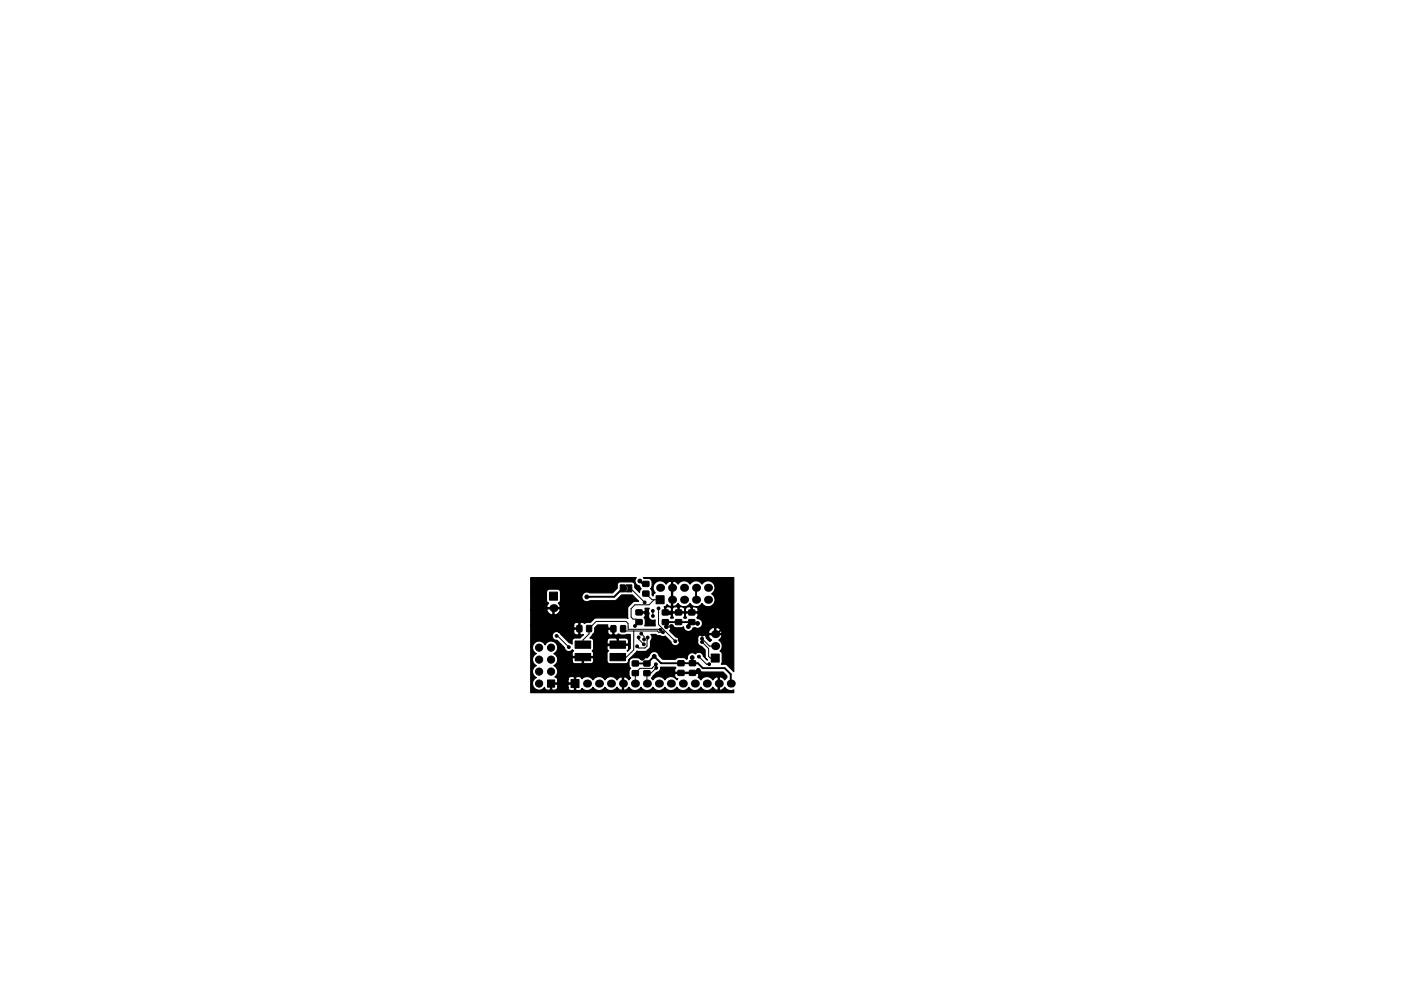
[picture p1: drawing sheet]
<svg xmlns="http://www.w3.org/2000/svg" width="297mm" height="210mm" viewBox="0 0 297 210" stroke-linecap="round" stroke-linejoin="round" font-family="sans-serif">
<g fill="#000" stroke="#000" stroke-width=".21">
<path d="M116.5 125.6h1.7v1.7h-1.7zM122.3 132.7l1.1 .1-.1 1.2h-1zM121.9 138.6h3.3v1.6h-3.3zM121.9 136h3.3v1.5h-3.3zM124.4 132.7l1 .1v1.2h-1zM129.6 132.8h1l-.1 1.2h-1zM131.6 132.8h1v1.2h-1zM129.3 138.6h3.3v1.6h-3.3zM129.3 136h3.3v1.5h-3.3zM131.5 124.1h1l.5 .7-.5 .8h-1zM132.8 124.1h1.2v1.5h-1.2l.5-.8zM134.9 129.4h1.2v1l-1.2 .1z"/>
<path d="M134.9 131.5h1.2v1h-1.2zM136.3 123.4h1.2l.1 1h-1.3zM136.3 125.4h1.2l.1 1-1.3 .1zM139.1 126.4h1.7v1.7h-1.7zM140.4 129.4h1.3v1l-1.2 .1zM140.4 131.5h1.3v1h-1.2zM143.2 131.5h1.3v1h-1.2zM143.2 129.4h1.3v1l-1.2 .1zM146 129.4h1.3v1l-1.2 .1zM146 131.5h1.3v1h-1.2zM150.8 138.8h1.7v1.7h-1.7zM116.1 144.3h1.5v1.5h-1.5z"/>
<path d="M121.1 144.2h1.7v1.7h-1.7zM134.1 142.3h1.2v1h-1.2zM134.1 140.3l1.2-.1v1l-1.2 .1zM136.5 140.3h1.3v1h-1.2zM136.5 142.3h1.3v1h-1.2zM143.7 142.3l1.3-.1v1.1h-1.2zM143.7 140.2h1.3v1h-1.2zM146.2 140.2h1.2l.1 1h-1.3zM146.2 142.3l1.2-.1 .1 1-1.3 .1z"/>
<circle cx="114.3" cy="139.9" r=".76"/>
<circle cx="114.3" cy="137.4" r=".76"/>
<circle cx="114.8" cy="126.2" r=".4"/>
<circle cx="114.8" cy="124.5" r=".4"/>
<circle cx="114.8" cy="129.3" r=".4"/>
<circle cx="114.8" cy="127.8" r=".4"/>
<circle cx="114.8" cy="131.1" r=".4"/>
<circle cx="115.8" cy="131.1" r=".4"/>
<circle cx="116.8" cy="137.4" r=".76"/>
<circle cx="116.8" cy="139.9" r=".76"/>
<circle cx="117.1" cy="124.2" r=".4"/>
<circle cx="117.3" cy="131.1" r=".4"/>
<circle cx="118" cy="134.9" r=".3"/>
<circle cx="118.9" cy="124.2" r=".4"/>
<circle cx="119.1" cy="131.1" r=".4"/>
<circle cx="119.6" cy="138.7" r=".4"/>
<circle cx="119.9" cy="128.5" r=".4"/>
<circle cx="119.9" cy="130" r=".4"/>
<circle cx="120.6" cy="137.3" r=".3"/>
<circle cx="121.2" cy="130" r=".4"/>
<circle cx="121.2" cy="128.5" r=".4"/>
<circle cx="122.4" cy="128.5" r=".4"/>
<circle cx="122.4" cy="130" r=".4"/>
<circle cx="123.4" cy="128.5" r=".4"/>
<circle cx="123.4" cy="130" r=".4"/>
<circle cx="124.4" cy="126.6" r=".4"/>
<circle cx="127.3" cy="138.4" r=".4"/>
<circle cx="130.6" cy="129.3" r=".4"/>
<circle cx="131.8" cy="130" r=".4"/>
<circle cx="132.6" cy="127.5" r=".4"/>
<circle cx="134.6" cy="132.8" r=".3"/>
<circle cx="135.1" cy="137.1" r=".3"/>
<circle cx="135.4" cy="135.2" r=".3"/>
<circle cx="135.7" cy="123.3" r=".4"/>
<circle cx="136" cy="134.4" r=".3"/>
<circle cx="136.2" cy="139.7" r=".4"/>
<circle cx="136.5" cy="136.7" r=".3"/>
<circle cx="136.6" cy="135.7" r=".3"/>
<circle cx="136.7" cy="127.8" r=".3"/>
<circle cx="136.9" cy="139" r=".4"/>
<circle cx="137" cy="130" r=".4"/>
<circle cx="137.3" cy="135.2" r=".3"/>
<circle cx="137.6" cy="138.2" r=".4"/>
<circle cx="138.4" cy="129.6" r=".3"/>
<circle cx="138.4" cy="130.7" r=".3"/>
<circle cx="138.7" cy="139.3" r=".4"/>
<circle cx="139.6" cy="129.1" r=".3"/>
<circle cx="140" cy="133.6" r=".3"/>
<circle cx="140.3" cy="137.5" r=".4"/>
<circle cx="140.3" cy="136.4" r=".4"/>
<circle cx="140.6" cy="134.1" r=".3"/>
<circle cx="141.3" cy="133" r=".4"/>
<circle cx="141.4" cy="136.4" r=".4"/>
<circle cx="141.4" cy="138.5" r=".4"/>
<circle cx="142.2" cy="130" r=".4"/>
<circle cx="142.3" cy="137.6" r=".4"/>
<circle cx="142.4" cy="132.9" r=".4"/>
<circle cx="142.7" cy="138.5" r=".4"/>
<circle cx="143.2" cy="136.1" r=".3"/>
<circle cx="143.6" cy="137.5" r=".4"/>
<circle cx="143.7" cy="138.5" r=".4"/>
<circle cx="144.2" cy="135.8" r=".4"/>
<circle cx="145.1" cy="134.6" r=".4"/>
<circle cx="145.2" cy="136" r=".4"/>
<circle cx="145.2" cy="137.2" r=".4"/>
<circle cx="145.9" cy="132.9" r=".4"/>
<circle cx="146.8" cy="139.5" r=".4"/>
<circle cx="147.9" cy="132.3" r=".4"/>
<circle cx="148.2" cy="139.3" r=".3"/>
<circle cx="148.8" cy="136.2" r=".3"/>
<circle cx="148.8" cy="135.5" r=".3"/>
<circle cx="148.9" cy="134.6" r=".4"/>
<circle cx="149.4" cy="131.3" r=".4"/>
<circle cx="149.4" cy="129.8" r=".4"/>
<circle cx="149.6" cy="133.1" r=".4"/>
<circle cx="150.9" cy="131.3" r=".4"/>
<circle cx="150.9" cy="129.8" r=".4"/>
<circle cx="152.9" cy="124.7" r=".4"/>
<circle cx="153.2" cy="127" r=".4"/>
<circle cx="153.2" cy="131.3" r=".4"/>
<circle cx="153.2" cy="133.3" r=".4"/>
<circle cx="153.2" cy="129" r=".4"/>
<circle cx="114.3" cy="142.5" r=".76"/>
<circle cx="114.3" cy="145" r=".76"/>
<circle cx="116.8" cy="142.5" r=".76"/>
<circle cx="119.3" cy="146" r=".4"/>
<circle cx="119.4" cy="143.9" r=".4"/>
<circle cx="119.7" cy="142.7" r=".4"/>
<circle cx="120.8" cy="142.7" r=".4"/>
<circle cx="120.8" cy="141.6" r=".4"/>
<circle cx="121.9" cy="142.7" r=".4"/>
<circle cx="121.9" cy="141.6" r=".4"/>
<circle cx="123" cy="142.8" r=".4"/>
<circle cx="123.1" cy="141.7" r=".4"/>
<circle cx="128.5" cy="143" r=".4"/>
<circle cx="128.6" cy="142" r=".4"/>
<circle cx="129.7" cy="143.1" r=".4"/>
<circle cx="129.7" cy="142" r=".4"/>
<circle cx="130.8" cy="143.1" r=".4"/>
<circle cx="130.9" cy="142" r=".4"/>
<circle cx="132" cy="143.2" r=".4"/>
<circle cx="132" cy="142" r=".4"/>
<circle cx="139.1" cy="140.9" r=".3"/>
<circle cx="139.1" cy="141.7" r=".3"/>
<circle cx="140.2" cy="142.7" r=".4"/>
<circle cx="141.5" cy="142.7" r=".4"/>
<circle cx="142.6" cy="142.7" r=".4"/>
<circle cx="148.1" cy="142.2" r=".4"/>
<circle cx="150.4" cy="140.9" r=".3"/>
</g>
<g fill="#000">
<circle cx="117.3" cy="129" r=".85"/>
<circle cx="140" cy="124.7" r=".85"/>
<circle cx="142.5" cy="127.2" r=".85"/>
<circle cx="142.5" cy="124.7" r=".85"/>
<circle cx="145" cy="124.7" r=".85"/>
<circle cx="145" cy="127.2" r=".85"/>
<circle cx="147.6" cy="127.2" r=".85"/>
<circle cx="147.6" cy="124.7" r=".85"/>
<circle cx="150.1" cy="127.2" r=".85"/>
<circle cx="150.1" cy="124.7" r=".85"/>
<circle cx="151.6" cy="137.1" r=".85"/>
<circle cx="151.6" cy="134.5" r=".85"/>
<circle cx="124.5" cy="145" r=".85"/>
<circle cx="127" cy="145" r=".85"/>
<circle cx="129.5" cy="145" r=".85"/>
<circle cx="132.1" cy="145" r=".85"/>
<circle cx="134.6" cy="145" r=".85"/>
<circle cx="137.2" cy="145" r=".85"/>
<circle cx="139.7" cy="145" r=".85"/>
<circle cx="142.2" cy="145" r=".85"/>
<circle cx="144.8" cy="145" r=".85"/>
<circle cx="147.3" cy="145" r=".85"/>
<circle cx="149.9" cy="145" r=".85"/>
<circle cx="152.4" cy="145" r=".85"/>
<circle cx="154.9" cy="145" r=".85"/>
</g>
<g fill="none" stroke="#000" stroke-width=".4">
<path d="M114.8 126.2v1.6M114.8 129.3v1.8M115.8 131.1h1.5M117.1 124.2l-.3 .3h-2M119.9 128.5h2.5M119.9 130v.3l-.8 .8M121.2 130h1.2M123.4 128.5v1.5M125 126.6h.1M130.6 129.3h.5l.7 .7M131 136.8l-2.5 .1-2.5 2.5h-5.6l-.8-.7M132 124.8l-1.8 1.8h-5.8"/>
<path d="M135.7 123.3l.6 .6h.6M137.6 138.2l-.7 .8M140.3 136.4v1.1M141.4 136.4v.2l.9 1M142.4 132.9l.9 .9h.5l.7 .8h4.4M142.7 138.5h1M144.2 135.8l.2 .2h.8M145.2 137.2l-.3 .3h-1.3M146.7 132h-5.6l.2 .2v.8M146.7 132l.2 .3h1M146.7 132l-.8 .7v.2M146.8 139.5v1.2"/>
<path d="M147.6 124.7v2.5M149.4 129.8h1.5M149.4 131.3v1.5l.2 .3M150.9 131.3h2.3M153.2 133.3l-1.2 1.2h-.4M153.2 127v2M119.7 142.7v.9l-.3 .3M120.8 141.6v1.1M121.9 141.6v1.1M123.1 141.7l-.1 1.1M129.7 142h-1.1l-.1 1M130.9 142l-.1 1.1h-1.1"/>
<path d="M132 142v1.2M134.7 140.8h2.5l1.5-1.5 1.5 1.4h7.8l1 1.1h4.6l1.3 1.2v2M140.2 142.7h1.3M142.6 142.7l1.8 .1M144.4 140.7h.1M148.1 142.2l-.6 .6h-.7"/>
</g>
<g fill="none" stroke="#000" stroke-width=".21">
<path d="M118 134.9h.2l2.4 2.4M132.1 133.4l.5 .5h6.8l.2 .2h1M133.5 124.8h.2l3 3M134.4 133.9v4l-1.6 1.5h-1.8M135.4 135.2v.4l1.1 1.1M136 134.4l.6 .6v.7M136.9 125.9l1.3 1.3h1.8M137.3 135.2l-.1 1.9-.4 .4h-1.4l-.3-.4M138.4 129.6v1.1M138.7 127.2l-1.1 1.1h-3l-.8 .8v1.8l.4 .5h.7l.6 .6-.9 .8M139.6 129.1v3.4l3.6 3.6M140 133.6h.1"/>
<path d="M140 133.6l-.1-.1h-6.7v-1.2l-.5-.5h-6.3l-1.5 1.6v1.1l-1.3 1.3v1M148.2 139.3l1.6 1.6h.6M148.8 136.2l1.4 1.4v1.7l.4 .3h1M148.8 135.5l1.6 1.6h1.2M139.1 140.9l-.9 .9h-2.5l-1 1-.1 2.2M139.1 141.7l-1.1 1.1h-.8v2.2"/>
</g>
<path d="M112.5 122.5l22.4 .1a1.13 1.13 0 0 0 .7 1.8l.3 .5-.2 .4-.1 .4-1-1v-.6a.64 .64 0 0 0-.6-.7h-2.5a.64 .64 0 0 0-.6 .7v.7l-1 1h-4.9a1.07 1.07 0 0 0-1.4 .2 1.07 1.07 0 0 0 .1 1.5 1.07 1.07 0 0 0 1.5-.1h5.2l.4-.2 1-1h2.2l1.4 1.4h-1.1l-1.1 1.1-.1 .4v2.1l-.4-.1h-6.3l-.4 .1-.8 .8h-.8a.48 .48 0 0 1-.9 0h-.4l-.1 .2v2.3l.1 .2 .6-.1-.7 .8h-1.2l-.3 .2-.2 .3v.8l-.6-.3-2.3-2.3h3.2v.1a.65 .65 0 0 0 1.1 .3v-1h-.9l-.2 .2v.4l-3.3-.1a.94 .94 0 0 0-1.2 .8 .94 .94 0 0 0 1 1.1l1.6 1.7a.94 .94 0 0 0 .8 .6 .94 .94 0 0 0 .9-.4l.2 .3-.3 .4v.6l.2 .2h4.2l.2-.2v-.6l-.4-.4 .4-.4v-1.7h2.8v.5l.2 .1h2v-1.1h.2v1.1h2l.2-.1v-.5a.64 .64 0 0 0-.7-.6h-1.3l-.2 .1-.4-.1h-1.4l-.4 .2-.2 .4h-2.8a.67 .67 0 0 0-.8-.6l1-1.3h2.7a.65 .65 0 0 0 .4 .6 .65 .65 0 0 0 .7-.1v-1.1h-.9l-.2 .2v.4h-2.7v-.9l.6-.6h2.2l-.1 .5 .2 .2h1.2v1.3l.1 .1h.5a.48 .48 0 0 1 .8 0l2-.1v3l-.6 .6-.1-.1 .4-.6v-.4l-.2-.2h-4.2l-.2 .2v.6l.3 .4-.3 .4v1.7a.64 .64 0 0 0 .6 .6h3.5a.98 .98 0 0 0 .6-.9l1.7-1.8 1.7 .1 .5-.2 .6-.7 .1-1.3a1.02 1.02 0 0 0 0-1.4h1.1a2.78 2.78 0 0 0 1.9 .4l1.2 1.2a.94 .94 0 0 0 1 .8 .94 .94 0 0 0 .9-.9 .94 .94 0 0 0-.8-1l-1-.9h7.9l.1 .2h1.2v-1.2h.3v1.2h1.2a1.07 1.07 0 0 0-1.5-1.2 1.12 1.12 0 0 0-1.3 1h-7.9l-.4-.4 .4-.5v-.5h.4l.7 .4h1.1l.4-.2a1.04 1.04 0 0 0 .9 1 1.04 1.04 0 0 0 1.2-.8h.3a1.09 1.09 0 0 0 1.6-.6 1.09 1.09 0 0 0-1.1-1.4l-.1-.2 .2-.2 .1-.6-.2-.1h-2.3l-.2 .4 .3 .5-.1 .2-.6-.2 .3-.4v-.4l-.2-.1h-2.3l-.2 .1v.4l.3 .4-.6 .2-.1-.2 .3-.5-.2-.4h-1.3v-1.2h.3v.9h1l.2-.4 .3 .4h1v-.9h.3v.9h1l.2-.4 .3 .4h1v-.9h.3v.9h1a.7 .7 0 0 0-.1-.9 .7 .7 0 0 0-.9 0l-1-.2-.6 .7a.64 .64 0 0 0-.6-.7h-.4l-.2 .2-1-.2-.6 .7a.64 .64 0 0 0-.6-.7h-.4l-.2 .2-.4-.2 .4-.1 .2-.3 .6 .3h.4v-5.2h.2v5.2a.96 .96 0 0 0 1.2-.6 1.49 1.49 0 0 0 2.5 0 1.49 1.49 0 0 0 2.5 0 1.49 1.49 0 0 0 2.4 .3 1.49 1.49 0 0 0-.3-2.3 1.49 1.49 0 0 0 .3-2.3 1.49 1.49 0 0 0-2.4 .2 1.49 1.49 0 0 0-2.5 0 1.49 1.49 0 0 0-2.5 0l-.3-.3a.93 .93 0 0 0-1.1-.2 .96 .96 0 0 0-1.2 .5 1.49 1.49 0 0 0-2.2-.4 1.49 1.49 0 0 0-.1 2.3l-.3 .2-.1 .4-.2-.2v-.8l-.4-.5 .4-.5-.2-1.3-.4-.4h-1.2l-.1-.2h19.2v20l-1.5-1.4-1.2-.2 .2-.4v-1.7l-.1-.4-.3-.3a1.48 1.48 0 0 0-.3-2.3l.3-.3a.67 .67 0 0 0 .3-.8h-2.7l-.1 .2 .2 .4 .5 .5-.4 .3-.8-.9a.97 .97 0 0 0-1.2-.6 .97 .97 0 0 0-.6 1.3 .94 .94 0 0 0 .8 1.2l.8 .8v1.5l.5 .7-.9-.9a.94 .94 0 0 0-.7-.8 .94 .94 0 0 0-1 .3 1.05 1.05 0 0 0-1.2-.1 1.05 1.05 0 0 0-.5 1.2l-.2 .1-.5-.4h-1.1l-.7 .4h-2.7l-.8-.9a1.04 1.04 0 0 0-1-.8 1.04 1.04 0 0 0-1 .9l-.5 .5h-.7l-.5 .3-.7-.3-1.1-.1a.89 .89 0 0 0-.8 .9v.9l.3 .5-.3 .5v1l.3 .5-.4 .5-.2-.4a.67 .67 0 0 0-.9-.2v2.6l.4 .1 .8-.5a1.49 1.49 0 0 0 2.5-.1 1.49 1.49 0 0 0 2.5 0 1.49 1.49 0 0 0 2.6 0 1.49 1.49 0 0 0 2.5 0 1.49 1.49 0 0 0 2.5 0 1.49 1.49 0 0 0 2.6 0 1.49 1.49 0 0 0 2.5 0l.3 .3a.67 .67 0 0 0 .9 .2v-2.6l-.4-.1-.8 .6a1.49 1.49 0 0 0-2.5 .1l-.6-.6 .1-.7-.1-.1h-4.8a.65 .65 0 0 0-.1 .7 .65 .65 0 0 0 .6 .4l-.2 .3a1.49 1.49 0 0 0-2.5 0 1.49 1.49 0 0 0-2.6 0l-.3-.4 1.1-1.3a.93 .93 0 0 0 .9-1.1l3.1 .1 .1 .1-.3 .5 .2 .4h4.8l.1-.1v-.4l.7 .5h4.5l.8 .8v.4l-.4 .5-.3-.4a.67 .67 0 0 0-.9-.2v2.6l.4 .1 .8-.5a1.48 1.48 0 0 0 1.9 .5v.6h-43.1v-9.7h.4l.2 .8 .5 .6a1.4 1.4 0 0 0-.7 1.3 1.4 1.4 0 0 0 .8 1.2 1.39 1.39 0 0 0-.8 1.3 1.39 1.39 0 0 0 .8 1.3 1.4 1.4 0 0 0-.5 2.1 1.4 1.4 0 0 0 2.2-.1 .63 .63 0 0 0 .7 .6h.5l.1-.1v-1.1h.3v1.1l.1 .1h.7l.4-.5h2.2a.64 .64 0 0 0 .7 .6h.5l.2-.1v-1.2h-1.2l-.2 .1v.6h-2.2v-.6l-.1-.1h-1.4v-.3h1.4l.1-.2v-.5h2.2v.5l.2 .2h1.2v-1.2h.2v2.7l.2 .1h.7l.5-.4a1.49 1.49 0 0 0 2.3-.3 1.49 1.49 0 0 0 2.6 0 1.49 1.49 0 0 0 2.5 0l.3 .3a.67 .67 0 0 0 .9 .2v-2.6l-.4-.1-.8 .6a1.49 1.49 0 0 0-2.5 .1 1.49 1.49 0 0 0-2.6 0 1.49 1.49 0 0 0-2.3-.3l-.5-.4-1.1 .1-.2-.2h-.5a.64 .64 0 0 0-.7 .7h-2.2l-.5-.6a1.4 1.4 0 0 0-.3-2.4l.5-.4 .3-.6h3.1l.1 .3 .3 .3h1.6l.2-.1v-1.2h.2v1.2l.2 .1h1.3a.64 .64 0 0 0 .7-.6v-.5l-.2-.2h-4.2l-.2 .2v.5h-3.1a1.38 1.38 0 0 0-.8-1.5 1.4 1.4 0 0 0 .4-2.3 1.4 1.4 0 0 0-2.2 .4 1.4 1.4 0 0 0-1.5-.8 1.4 1.4 0 0 0-1.2 1.3h-.4v-4.6h9.1v.4l.2 .1h.9v-1l-.1-.2a.71 .71 0 0 0-1 .7h-9.1v-3.3h3.4l.4 .6a.81 .81 0 0 0 .9 .3v-1.1h.3v1.1l.2 .2 .5-.3 .4-.4 .2-.4-.1-.2h-2.7l-.1 .2h-3.4v-3.8h3.4v1.9l.4 .5-.3 .5v.4h2.7a.7 .7 0 0 0-.3-.9l.4-.5v-1.9a.64 .64 0 0 0-.6-.6h-1.8l-.4 .2-.1 .4h-3.4zM135.4 129.8h1.3l.1-.2-.1-.5 1-.1-.2 .7 .2 .5a.94 .94 0 0 0 0 1.1 .94 .94 0 0 0 1.2 .2v1.3h-2.2l.1-1.3a.49 .49 0 0 1 0-.9v-.4l-.1-.1h-1.3z" fill="#000" stroke="#000" stroke-width=".25"/>
</svg>
